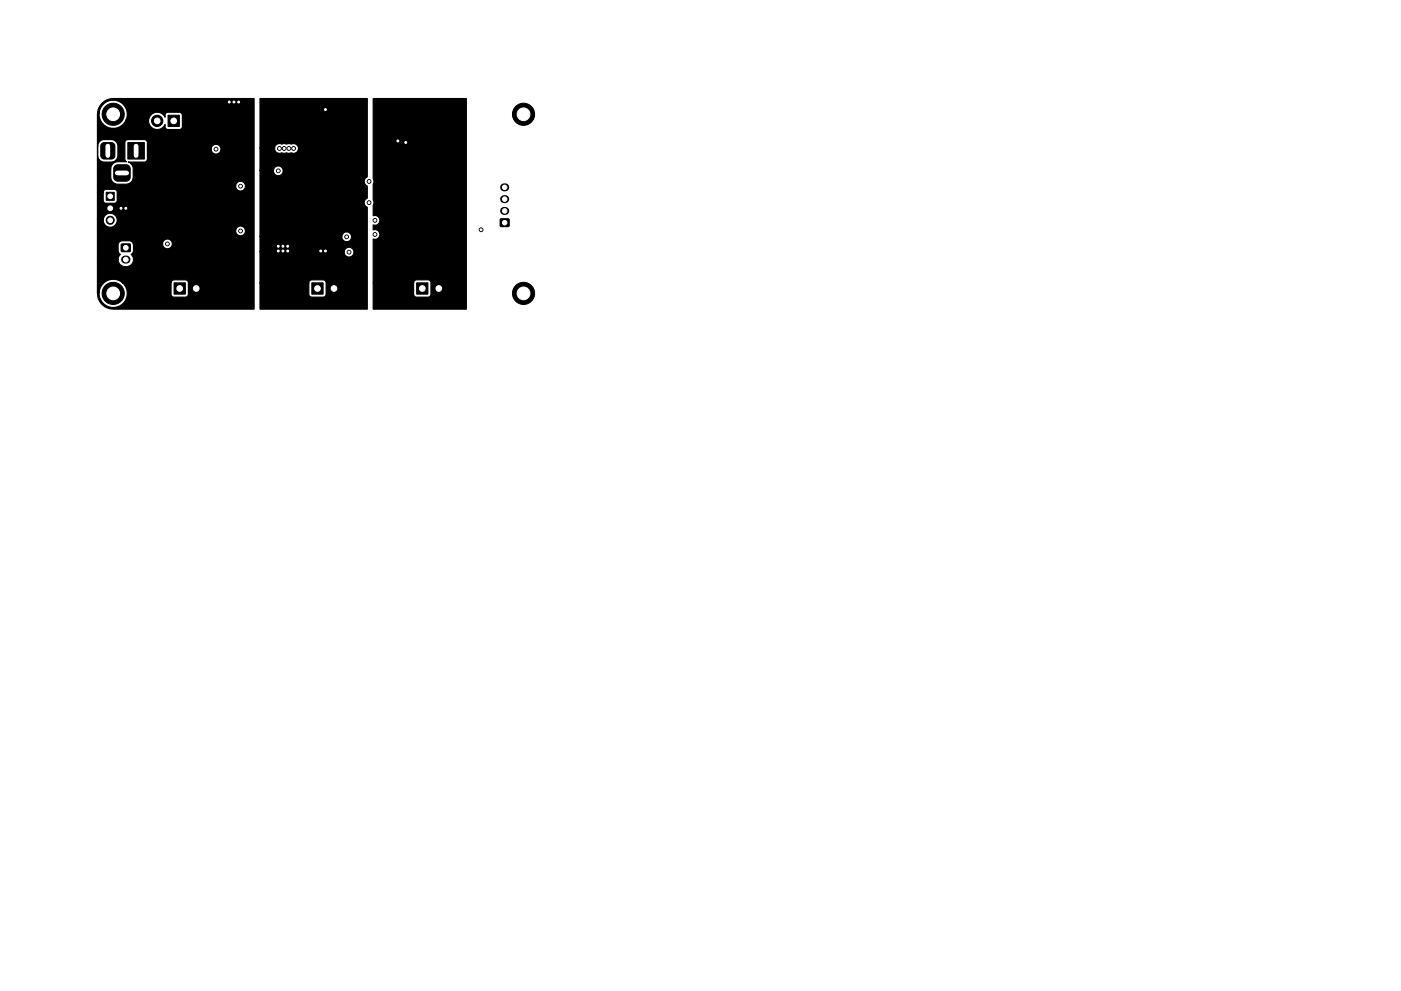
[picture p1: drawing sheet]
<svg xmlns="http://www.w3.org/2000/svg" width="297mm" height="210mm" viewBox="0 0 297 210" stroke-linecap="round" stroke-linejoin="round" font-family="sans-serif">
<g fill="#000" stroke="#000" stroke-width=".21">
<path d="M21.6 30.5l.4-.2 1.6-.1a.75 .75 0 0 1 .8 .8v2a.75 .75 0 0 1-.8 .7h-1.5a.75 .75 0 0 1-.7-.7v-2.1zM24.4 35.2l.5-.2 1.8-.1a.88 .88 0 0 1 .9 .9v1.8a.88 .88 0 0 1-.9 .8h-1.7a.87 .87 0 0 1-.9-.8v-1.9zM27.1 30.2h3.5v3.5h-3.5zM35.6 24.4h2.4v2.4h-2.4zM22.5 40.8h1.7v1.7h-1.7zM25.7 51.8h1.9v1.5l-1.8 .1zM106.1 46.5h1.8v1.5h-1.8zM36.9 60h2.4v2.4h-2.4zM66.1 60h2.4v2.4h-2.4zM88.3 60h2.4v2.4h-2.4z"/>
<circle cx="24" cy="24.2" r="2.35"/>
<circle cx="33.3" cy="25.6" r="1.2"/>
<circle cx="45.8" cy="31.6" r=".4"/>
<circle cx="48.6" cy="21.6" r=".4"/>
<circle cx="49.6" cy="21.6" r=".4"/>
<circle cx="50.6" cy="21.6" r=".4"/>
<circle cx="51" cy="39.5" r=".4"/>
<circle cx="59" cy="36.2" r=".4"/>
<circle cx="59.2" cy="31.5" r=".4"/>
<circle cx="60.2" cy="31.5" r=".4"/>
<circle cx="61.2" cy="31.5" r=".4"/>
<circle cx="62.2" cy="31.5" r=".4"/>
<circle cx="69" cy="23.2" r=".4"/>
<circle cx="78.2" cy="38.5" r=".4"/>
<circle cx="84.4" cy="29.9" r=".4"/>
<circle cx="86" cy="30.2" r=".4"/>
<circle cx="111" cy="24.2" r="2.35"/>
<circle cx="23.4" cy="46.7" r=".85"/>
<circle cx="23.4" cy="44.2" r=".85"/>
<circle cx="25.7" cy="44.2" r=".4"/>
<circle cx="26.7" cy="44.2" r=".4"/>
<circle cx="35.5" cy="51.7" r=".4"/>
<circle cx="51" cy="49" r=".4"/>
<circle cx="59" cy="52.2" r=".4"/>
<circle cx="59" cy="53.2" r=".4"/>
<circle cx="60" cy="52.2" r=".4"/>
<circle cx="60" cy="53.2" r=".4"/>
<circle cx="61" cy="52.2" r=".4"/>
<circle cx="61" cy="53.2" r=".4"/>
<circle cx="68" cy="53.2" r=".4"/>
<circle cx="69" cy="53.2" r=".4"/>
<circle cx="73.5" cy="50.2" r=".4"/>
<circle cx="74" cy="53.5" r=".4"/>
<circle cx="78.3" cy="43" r=".4"/>
<circle cx="79.5" cy="46.7" r=".4"/>
<circle cx="79.5" cy="49.7" r=".4"/>
<circle cx="102" cy="48.7" r=".4"/>
<circle cx="24" cy="62.2" r="2.35"/>
<circle cx="41.6" cy="61.2" r="1.2"/>
<circle cx="70.8" cy="61.2" r="1.2"/>
<circle cx="93" cy="61.2" r="1.2"/>
<circle cx="111" cy="62.2" r="2.35"/>
</g>
<path d="M106.9 39.7h.2M26.5 55.1h.3M106.9 42.2h.2M106.9 44.7h.2" fill="none" stroke="#000" stroke-width="1.7"/>
<path d="M55.1 20.9h22.8v16.6a1.03 1.03 0 0 0-.7 1 1.03 1.03 0 0 0 .7 1v2.5a1.03 1.03 0 0 0-.7 1 1.03 1.03 0 0 0 .7 1v21.6h-22.8v-5.6h10.4v2.4a.64 .64 0 0 0 .6 .6h2.4a.64 .64 0 0 0 .6-.6v-2.4a.64 .64 0 0 0-.6-.6h-2.4a.64 .64 0 0 0-.6 .6h-10.4v-6.6h17.9a1.04 1.04 0 0 0 1.4 1.1 1.04 1.04 0 0 0 .3-1.8 1.04 1.04 0 0 0-1.7 .5v.2h-17.9v-3.3h17.4a1.04 1.04 0 0 0 1.4 1.1 1.04 1.04 0 0 0 .3-1.7 1.04 1.04 0 0 0-1.7 .4v.2h-17.4v-14h2.9a1.04 1.04 0 0 0 1.4 1.1 1.04 1.04 0 0 0 .3-1.7 1.04 1.04 0 0 0-1.7 .4v.2h-2.9v-4.7h3.1a1.05 1.05 0 0 0 1.6 1l.3 .1 1.6-.1a1.05 1.05 0 0 0 1.6-.9 1.05 1.05 0 0 0-1.6-.9l-.3-.1-1.6 .1a1.05 1.05 0 0 0-1.6 .8h-3.1zM21.6 21.9a3.4 3.4 0 0 1 2.4-1h29.9v44.7l-30.5-.1a3.4 3.4 0 0 1-2.7-3.5h.3v.5a3 3 0 0 0 4.4 2.4 3 3 0 0 0 .6-4.9h10.3v2.4a.64 .64 0 0 0 .6 .6h2.4l.5-.1 .1-.5v-2.4a.64 .64 0 0 0-.6-.6h-2.5l-.4 .2-.1 .4h-10.3a2.99 2.99 0 0 0-3.1-.5 2.99 2.99 0 0 0-1.9 2.5h-.3v-6.9h4.3l.1 .3a1.6 1.6 0 0 0 2.3 1.1 1.6 1.6 0 0 0 .4-2.5l.5-.7-.1-1.7h6.3a1.04 1.04 0 0 0 1.4 1.1 1.04 1.04 0 0 0 .3-1.7 1.04 1.04 0 0 0-1.7 .4v.2h-6.3l-.6-.5h-1.7a.89 .89 0 0 0-.9 .9v1.3l.5 .7-.4 .5-.1 .6h-4.3v-6.2h29.3v.2a1.04 1.04 0 0 0 1.5 .8 1.04 1.04 0 0 0 0-1.8 1.04 1.04 0 0 0-1.5 .8h-29.3v-2.3h1.2v.3a1.49 1.49 0 0 0 2.3 1.1 1.49 1.49 0 0 0 0-2.5 1.49 1.49 0 0 0-2.3 1.1h-1.2v-5.8h1.2v1.7a.64 .64 0 0 0 .6 .6h1.7l.5-.1 .2-.5v-1.7a.64 .64 0 0 0-.7-.6h-1.8l-.3 .1-.2 .5h-1.2v-1.4h29.3a1.04 1.04 0 0 0 1.4 1.1 1.04 1.04 0 0 0 .3-1.8 1.04 1.04 0 0 0-1.7 .5v.2h-29.3v-3.6h2.8v2.1l.4 .7 .8 .5h2a1.51 1.51 0 0 0 1.5-1.5l-.1-2.4-.3-.4-.6-.4 3.8-.1 .2-.4v-2.4h13.6v.3a1.04 1.04 0 0 0 1.5 .7 1.04 1.04 0 0 0 0-1.7 1.04 1.04 0 0 0-1.5 .7h-13.6v-1.3a.64 .64 0 0 0-.6-.6h-3.5l-.4 .2-.2 .4v3.5l.3 .6h-1.8a1.51 1.51 0 0 0-1.5 1.5h-2.8v-4.8v2a1.39 1.39 0 0 0 1.4 1.4h1.8l.7-.4 .4-.7v-2.3a1.39 1.39 0 0 0-1.4-1.4h-1.8a1.56 1.56 0 0 0-1.1 1.4v-7h.3v.5a2.99 2.99 0 0 0 2.5 2.7 2.99 2.99 0 0 0 3.2-1.7h4.8v.3a1.84 1.84 0 0 0 1.5 1.7 1.84 1.84 0 0 0 2-1.1v.7l.4 .3 2.6 .1a.64 .64 0 0 0 .7-.7v-2.4l-.2-.4-.5-.2h-2.4a.64 .64 0 0 0-.6 .6v.4a1.84 1.84 0 0 0-2-1 1.84 1.84 0 0 0-1.5 1.7h-4.8l.2-.4a3 3 0 0 0-2.3-3.8 3 3 0 0 0-3.6 2.7h-.3v-.4l.5-1.2zM79.1 20.9h19.8v44.7h-19.8v-5.6h8.6v2.4a.64 .64 0 0 0 .6 .6h2.4a.64 .64 0 0 0 .7-.6v-2.4a.64 .64 0 0 0-.7-.6h-2.4a.64 .64 0 0 0-.6 .6h-8.6v-9.3a1.04 1.04 0 0 0 1.4-1 1.04 1.04 0 0 0-1.4-.9v-1.1a1.04 1.04 0 0 0 1.4-1 1.04 1.04 0 0 0-1.4-.9v-2.3l.2-.4-.2-.7v-3.4l.2-.4-.2-.7z" fill="#000" stroke="#000" stroke-width=".25"/>
<g fill="#fff" stroke="#fff" stroke-width=".21">
<circle cx="102" cy="48.7" r=".2"/>
<circle cx="61.2" cy="31.5" r=".2"/>
<circle cx="60.2" cy="31.5" r=".2"/>
<circle cx="59.2" cy="31.5" r=".2"/>
<circle cx="62.2" cy="31.5" r=".2"/>
<circle cx="79.5" cy="46.7" r=".2"/>
<circle cx="79.5" cy="49.7" r=".2"/>
<circle cx="59" cy="36.2" r=".2"/>
<circle cx="45.8" cy="31.6" r=".2"/>
<circle cx="50.6" cy="21.6" r=".2"/>
<circle cx="49.6" cy="21.6" r=".2"/>
<circle cx="48.6" cy="21.6" r=".2"/>
<circle cx="26.7" cy="44.2" r=".2"/>
<circle cx="25.7" cy="44.2" r=".2"/>
<circle cx="59" cy="53.2" r=".2"/>
<circle cx="60" cy="53.2" r=".2"/>
<circle cx="61" cy="53.2" r=".2"/>
<circle cx="61" cy="52.2" r=".2"/>
<circle cx="60" cy="52.2" r=".2"/>
<circle cx="59" cy="52.2" r=".2"/>
<circle cx="69" cy="53.2" r=".2"/>
<circle cx="68" cy="53.2" r=".2"/>
<circle cx="69" cy="23.2" r=".2"/>
<circle cx="74" cy="53.5" r=".2"/>
<circle cx="35.5" cy="51.7" r=".2"/>
<circle cx="73.5" cy="50.2" r=".2"/>
<circle cx="86" cy="30.2" r=".2"/>
<circle cx="84.3" cy="29.9" r=".2"/>
<circle cx="51" cy="49" r=".2"/>
<circle cx="78.3" cy="43" r=".2"/>
<circle cx="51" cy="39.5" r=".2"/>
<circle cx="78.2" cy="38.5" r=".2"/>
<circle cx="33.3" cy="25.6" r=".6"/>
<circle cx="36.8" cy="25.6" r=".6"/>
<circle cx="41.6" cy="61.2" r=".6"/>
<circle cx="38.1" cy="61.2" r=".6"/>
<circle cx="93" cy="61.2" r=".6"/>
<circle cx="89.5" cy="61.2" r=".6"/>
<circle cx="70.8" cy="61.2" r=".6"/>
<circle cx="67.3" cy="61.2" r=".6"/>
<circle cx="24" cy="24.2" r="1.35"/>
<circle cx="107" cy="39.7" r=".47"/>
<circle cx="107" cy="42.2" r=".47"/>
<circle cx="107" cy="44.7" r=".47"/>
<circle cx="107" cy="47.2" r=".47"/>
<circle cx="111" cy="24.2" r="1.35"/>
<circle cx="111" cy="62.2" r="1.35"/>
<circle cx="24" cy="62.2" r="1.35"/>
<circle cx="23.4" cy="46.7" r=".5"/>
<circle cx="23.4" cy="44.2" r=".5"/>
<circle cx="23.4" cy="41.7" r=".5"/>
<circle cx="26.7" cy="55.1" r=".5"/>
<circle cx="26.7" cy="52.6" r=".5"/>
</g>
<path d="M22.9 31v2M24.9 36.7h2M28.9 31v2" fill="none" stroke="#fff" stroke-width="1"/>
</svg>
